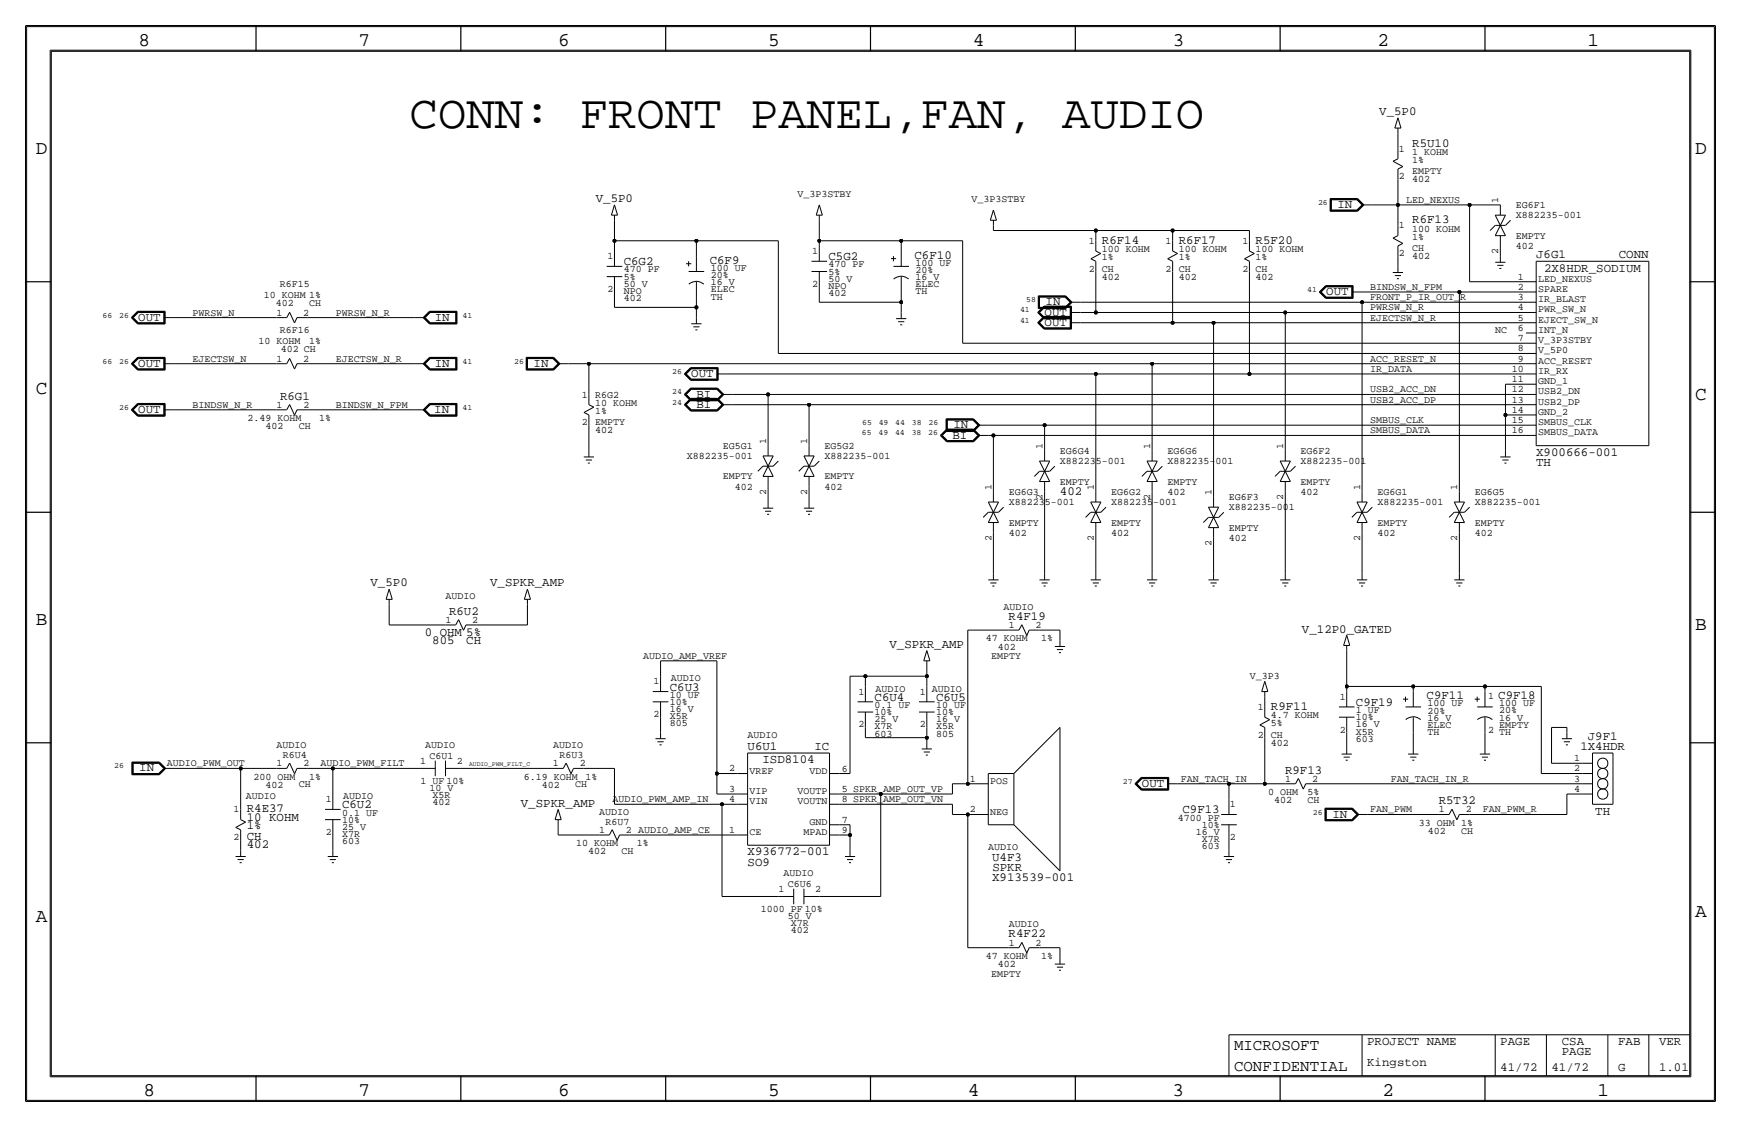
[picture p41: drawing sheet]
<svg xmlns="http://www.w3.org/2000/svg" width="432mm" height="279mm" viewBox="0 0 432 279" stroke-linecap="round" stroke-linejoin="round" font-family="sans-serif">
<defs><g id="words">
<text font-size="11.7" x="101.6" y="31.8">CONN: FRONT PANEL,FAN, AUDIO</text>
<g font-size="4.8">
<text x="34.3" y="11.4">8</text>
<text x="88.9" y="11.4">7</text>
<text x="138.5" y="11.4">6</text>
<text x="190.5" y="11.4">5</text>
<text x="241.3" y="11.4">4</text>
<text x="290.8" y="11.4">3</text>
<text x="341.6" y="11.4">2</text>
<text x="393.7" y="11.4">1</text>
<text x="8.9" y="38.1">D</text>
<text x="420.4" y="38.1">D</text>
<text x="8.9" y="97.8">C</text>
<text x="420.4" y="99.1">C</text>
<text x="8.9" y="154.9">B</text>
<text x="420.4" y="156.2">B</text>
<text x="420.4" y="227.3">A</text>
<text x="8.9" y="228.6">A</text>
<text x="35.6" y="271.8">8</text>
<text x="88.9" y="271.8">7</text>
<text x="138.4" y="271.8">6</text>
<text x="190.5" y="271.8">5</text>
<text x="240" y="271.8">4</text>
<text x="290.8" y="271.8">3</text>
<text x="342.9" y="271.8">2</text>
<text x="396.2" y="271.8">1</text>
</g>
<g font-size="3.9">
<text x="306.1" y="260.4">MICROSOFT</text>
<text x="306.1" y="265.4">CONFIDENTIAL</text>
</g>
<g font-size="3.1">
<text x="342.1" y="28.5">V_5P0</text>
<text x="350.3" y="36.3">R5U10</text>
<text x="147.8" y="50.1">V_5P0</text>
<text x="331.7" y="51.6">IN</text>
<text x="350.3" y="55.4">R6F13</text>
<text x="154.7" y="65.8">C6G2</text>
<text x="176" y="65.4">C6F9</text>
<text x="205.5" y="64.5">C5G2</text>
<text x="226.8" y="64.1">C6F10</text>
<text x="273.3" y="60.5">R6F14</text>
<text x="292.4" y="60.5">R6F17</text>
<text x="311.4" y="60.5">R5F20</text>
<text x="381" y="64">J6G1</text>
<text x="401.5" y="64">CONN</text>
<text x="382.9" y="67.3">2X8HDR_SODIUM</text>
<text x="259.3" y="75.7">IN</text>
<text x="328.9" y="73.2">OUT</text>
<text x="34.3" y="79.5">OUT</text>
<text x="107.8" y="79.5">IN</text>
<text x="259.1" y="80.8">OUT</text>
<text x="259.1" y="78.2">OUT</text>
<text x="34.3" y="90.9">OUT</text>
<text x="107.8" y="90.9">IN</text>
<text x="132.3" y="90.9">IN</text>
<text x="171.4" y="93.5">OUT</text>
<text x="69.5" y="99.1">R6G1</text>
<text x="172.7" y="101.1">BI</text>
<text x="172.7" y="98.6">BI</text>
<text x="34.3" y="102.4">OUT</text>
<text x="107.7" y="102.4">IN</text>
<text x="236.5" y="106.2">IN</text>
<text x="236.2" y="108.7">BI</text>
<text x="381" y="113">X900666-001</text>
<text x="381" y="115.6">TH</text>
<text x="262.9" y="122.7">402</text>
<text x="91.9" y="145.4">V_5P0</text>
<text x="121.6" y="145.4">V_SPKR_AMP</text>
<text x="111.4" y="152.4">R6U2</text>
<text x="250.1" y="153.7">R4F19</text>
<text x="105.4" y="157.7">0 OHM 5%</text>
<text x="107.2" y="159.8">805</text>
<text x="115.7" y="159.7">CH</text>
<text x="220.6" y="160.6">V_SPKR_AMP</text>
<text x="322.9" y="156.8">V_12P0_GATED</text>
<text x="166.1" y="171.2">C6U3</text>
<text x="216.9" y="173.7">C6U4</text>
<text x="232.2" y="173.7">C6U5</text>
<text x="353.8" y="173.3">C9F11</text>
<text x="371.6" y="173.3">C9F18</text>
<text x="315.2" y="176">R9F11</text>
<text x="336.3" y="175">C9F19</text>
<text x="185.4" y="185.9">U6U1</text>
<text x="202" y="185.9">IC</text>
<text x="392" y="185.9">1X4HDR</text>
<text x="393.8" y="183.4">J9F1</text>
<text x="34.5" y="191.3">IN</text>
<text x="189.1" y="189.2">ISD8104</text>
<text x="318.7" y="191.8">R9F13</text>
<text x="283.2" y="195.1">OUT</text>
<text x="61.2" y="203.5">10 KOHM</text>
<text x="61.2" y="201.4">R4E37</text>
<text x="84.8" y="200.4">C6U2</text>
<text x="129.2" y="200">V_SPKR_AMP</text>
<text x="293.3" y="201.7">C9F13</text>
<text x="330.5" y="202.7">IN</text>
<text x="356.8" y="199.4">R5T32</text>
<text x="395.7" y="201.9">TH</text>
<text x="61.2" y="208.3">CH</text>
<text x="61.2" y="205.5">1%</text>
<text x="61.2" y="210.3">402</text>
<text x="185.4" y="212.1">X936772-001</text>
<text x="185.4" y="214.6">SO9</text>
<text x="246.1" y="213.4">U4F3</text>
<text x="246.1" y="215.9">SPKR</text>
<text x="246.1" y="218.4">X913539-001</text>
<text x="250.1" y="232.4">R4F22</text>
<text x="339.1" y="259.1">PROJECT NAME</text>
<text x="372.1" y="259.1">PAGE</text>
<text x="387.4" y="259.1">CSA</text>
<text x="387.4" y="261.6">PAGE</text>
<text x="401.3" y="259.1">FAB</text>
<text x="411.5" y="259.1">VER</text>
<text x="339.1" y="264.2">Kingston</text>
<text x="372.1" y="265.4">41/72</text>
<text x="384.8" y="265.4">41/72</text>
<text x="401.3" y="265.4">G</text>
<text x="411.5" y="265.4">1.01</text>
</g>
<g font-size="2.5">
<text x="347" y="37.6">1</text>
<text x="350.3" y="40.4">1%</text>
<text x="350.3" y="38.4">1 KOHM</text>
<text x="347" y="44.5">2</text>
<text x="350.3" y="45.2">402</text>
<text x="350.3" y="43.2">EMPTY</text>
<text x="197.8" y="48.9">V_3P3STBY</text>
<text x="241" y="50.1">V_3P3STBY</text>
<text x="348.7" y="50.3">LED_NEXUS</text>
<text x="371.6" y="50.3" transform="rotate(-90 371.6 50.3)">1</text>
<text x="375.9" y="51.6">EG6F1</text>
<text x="347" y="56.6">1</text>
<text x="350.3" y="59.4">1%</text>
<text x="350.3" y="57.4">100 KOHM</text>
<text x="375.9" y="59.2">EMPTY</text>
<text x="375.9" y="54.1">X882235-001</text>
<text x="150.7" y="64.3">1</text>
<text x="201.5" y="63">1</text>
<text x="227.1" y="65.9">100 UF</text>
<text x="270" y="60.5">1</text>
<text x="273.3" y="64.5">1%</text>
<text x="273.3" y="62.5">100 KOHM</text>
<text x="289.1" y="60.5">1</text>
<text x="292.4" y="64.5">1%</text>
<text x="292.4" y="62.5">100 KOHM</text>
<text x="308.1" y="60.5">1</text>
<text x="311.4" y="64.5">1%</text>
<text x="311.4" y="62.5">100 KOHM</text>
<text x="347" y="63.5">2</text>
<text x="350.3" y="64.3">402</text>
<text x="350.3" y="62.2">CH</text>
<text x="371.6" y="63" transform="rotate(-90 371.6 63)">2</text>
<text x="375.9" y="61.7">402</text>
<text x="69.4" y="71.1">R6F15</text>
<text x="154.7" y="69.3">5%</text>
<text x="154.7" y="67.6">470 PF</text>
<text x="154.7" y="71.1">50 V</text>
<text x="176.3" y="68.9">20%</text>
<text x="176.3" y="70.7">16 V</text>
<text x="176.3" y="67.1">100 UF</text>
<text x="201.5" y="71.1">2</text>
<text x="205.5" y="71.6">NPO</text>
<text x="205.5" y="68.1">5%</text>
<text x="205.5" y="66.3">470 PF</text>
<text x="205.5" y="69.8">50 V</text>
<text x="227.1" y="71.2">ELEC</text>
<text x="227.1" y="67.7">20%</text>
<text x="227.1" y="69.4">16 V</text>
<text x="270" y="67.3">2</text>
<text x="273.3" y="69.3">402</text>
<text x="273.3" y="67.3">CH</text>
<text x="289.1" y="67.3">2</text>
<text x="292.4" y="67.3">CH</text>
<text x="292.4" y="69.3">402</text>
<text x="308.1" y="67.3">2</text>
<text x="311.4" y="67.3">CH</text>
<text x="311.4" y="69.3">402</text>
<text x="339.8" y="71.9">BINDSW_N_FPM</text>
<text x="376.5" y="71.9">2</text>
<text x="376.5" y="69.3">1</text>
<text x="381.5" y="69.8">LED_NEXUS</text>
<text x="65.4" y="73.9">10 KOHM 1%</text>
<text x="68.4" y="75.9">402</text>
<text x="76.6" y="75.8">CH</text>
<text x="150.7" y="72.4">2</text>
<text x="154.7" y="72.9">NPO</text>
<text x="154.7" y="74.7">402</text>
<text x="176.3" y="72.5">ELEC</text>
<text x="176.3" y="74.3">TH</text>
<text x="205.5" y="73.4">402</text>
<text x="227.1" y="73">TH</text>
<text x="339.8" y="77">PWRSW_N_R</text>
<text x="339.8" y="74.4">FRONT_P_IR_OUT_R</text>
<text x="376.5" y="77">4</text>
<text x="376.5" y="74.4">3</text>
<text x="381.5" y="77.5">PWR_SW_N</text>
<text x="381.5" y="74.9">IR_BLAST</text>
<text x="381.5" y="72.4">SPARE</text>
<text x="47.7" y="78.2">PWRSW_N</text>
<text x="68.6" y="78.2">1</text>
<text x="69.4" y="82.5">R6F16</text>
<text x="75.2" y="78.2">2</text>
<text x="83.3" y="78.2">PWRSW_N_R</text>
<text x="339.8" y="79.5">EJECTSW_N_R</text>
<text x="370.8" y="82.5">NC</text>
<text x="376.5" y="82">6</text>
<text x="376.5" y="79.5">5</text>
<text x="381.5" y="82.5">INT_N</text>
<text x="381.5" y="80">EJECT_SW_N</text>
<text x="47.7" y="89.7">EJECTSW_N</text>
<text x="64.1" y="85.3">10 KOHM</text>
<text x="68.6" y="89.7">1</text>
<text x="69.7" y="87.4">402 CH</text>
<text x="75.2" y="89.7">2</text>
<text x="76.6" y="85.3">1%</text>
<text x="83.3" y="89.7">EJECTSW_N_R</text>
<text x="339.8" y="89.7">ACC_RESET_N</text>
<text x="376.5" y="87.1">8</text>
<text x="376.5" y="84.6">7</text>
<text x="376.5" y="89.7">9</text>
<text x="381.5" y="87.6">V_5P0</text>
<text x="381.5" y="85.1">V_3P3STBY</text>
<text x="339.8" y="92.2">IR_DATA</text>
<text x="375" y="92.2">10</text>
<text x="375" y="94.7">11</text>
<text x="381.5" y="95.2">GND_1</text>
<text x="381.5" y="92.7">IR_RX</text>
<text x="381.5" y="90.2">ACC_RESET</text>
<text x="47.7" y="101.1">BINDSW_N_R</text>
<text x="68.6" y="101.1">1</text>
<text x="75.2" y="101.1">2</text>
<text x="83.3" y="101.1">BINDSW_N_FPM</text>
<text x="144.3" y="98.6">1</text>
<text x="147.6" y="98.6">R6G2</text>
<text x="147.6" y="100.6">10 KOHM</text>
<text x="339.8" y="97.3">USB2_ACC_DN</text>
<text x="339.8" y="99.8">USB2_ACC_DP</text>
<text x="375" y="99.8">13</text>
<text x="375" y="97.3">12</text>
<text x="381.5" y="97.8">USB2_DN</text>
<text x="381.5" y="100.3">USB2_DP</text>
<text x="61.4" y="104.4">2.49 KOHM</text>
<text x="65.8" y="106.4">402</text>
<text x="74.1" y="106.3">CH</text>
<text x="79.2" y="104.4">1%</text>
<text x="144.3" y="105.4">2</text>
<text x="147.6" y="102.6">1%</text>
<text x="147.6" y="107.4">402</text>
<text x="147.6" y="105.4">EMPTY</text>
<text x="339.8" y="107.4">SMBUS_DATA</text>
<text x="339.8" y="104.9">SMBUS_CLK</text>
<text x="375" y="107.4">16</text>
<text x="375" y="104.9">15</text>
<text x="375" y="102.4">14</text>
<text x="381.5" y="108">SMBUS_DATA</text>
<text x="381.5" y="105.4">SMBUS_CLK</text>
<text x="381.5" y="102.9">GND_2</text>
<text x="170.3" y="113.8">X882235-001</text>
<text x="179.2" y="111.2">EG5G1</text>
<text x="190" y="110" transform="rotate(-90 190 110)">1</text>
<text x="200.2" y="110" transform="rotate(-90 200.2 110)">1</text>
<text x="204.5" y="113.8">X882235-001</text>
<text x="204.5" y="111.2">EG5G2</text>
<text x="258.6" y="111.3" transform="rotate(-90 258.6 111.3)">1</text>
<text x="262.9" y="112.5">EG6G4</text>
<text x="285.2" y="111.3" transform="rotate(-90 285.2 111.3)">1</text>
<text x="289.6" y="112.5">EG6G6</text>
<text x="318.3" y="111.3" transform="rotate(-90 318.3 111.3)">1</text>
<text x="322.6" y="112.5">EG6F2</text>
<text x="179.2" y="118.9">EMPTY</text>
<text x="204.5" y="118.9">EMPTY</text>
<text x="262.9" y="115.1">X882235-001</text>
<text x="289.6" y="115.1">X882235-001</text>
<text x="322.6" y="115.1">X882235-001</text>
<text x="182.2" y="121.4">402</text>
<text x="190" y="122.6" transform="rotate(-90 190 122.6)">2</text>
<text x="200.2" y="122.6" transform="rotate(-90 200.2 122.6)">2</text>
<text x="204.5" y="121.4">402</text>
<text x="245.9" y="121.4" transform="rotate(-90 245.9 121.4)">1</text>
<text x="250.2" y="122.7">EG6G3</text>
<text x="250.2" y="125.2">X882235-001</text>
<text x="258.6" y="123.9" transform="rotate(-90 258.6 123.9)">2</text>
<text x="262.9" y="120.1">EMPTY</text>
<text x="271.3" y="121.4" transform="rotate(-90 271.3 121.4)">1</text>
<text x="275.6" y="122.7">EG6G2</text>
<text x="275.6" y="125.2">X882235-001</text>
<text x="285.2" y="123.9" transform="rotate(-90 285.2 123.9)">2</text>
<text x="289.6" y="122.7">402</text>
<text x="289.6" y="120.1">EMPTY</text>
<text x="300.5" y="122.7" transform="rotate(-90 300.5 122.7)">1</text>
<text x="304.8" y="124">EG6F3</text>
<text x="318.3" y="123.9" transform="rotate(-90 318.3 123.9)">2</text>
<text x="322.6" y="122.7">402</text>
<text x="322.6" y="120.1">EMPTY</text>
<text x="337.3" y="121.4" transform="rotate(-90 337.3 121.4)">1</text>
<text x="341.6" y="122.7">EG6G1</text>
<text x="341.6" y="125.2">X882235-001</text>
<text x="361.4" y="121.4" transform="rotate(-90 361.4 121.4)">1</text>
<text x="365.8" y="125.2">X882235-001</text>
<text x="365.8" y="122.7">EG6G5</text>
<text x="250.2" y="130.3">EMPTY</text>
<text x="275.6" y="130.3">EMPTY</text>
<text x="304.8" y="131.6">EMPTY</text>
<text x="304.8" y="126.5">X882235-001</text>
<text x="341.6" y="130.3">EMPTY</text>
<text x="365.8" y="130.3">EMPTY</text>
<text x="245.9" y="134.1" transform="rotate(-90 245.9 134.1)">2</text>
<text x="250.2" y="132.8">402</text>
<text x="271.3" y="134.1" transform="rotate(-90 271.3 134.1)">2</text>
<text x="275.6" y="132.8">402</text>
<text x="300.5" y="135.3" transform="rotate(-90 300.5 135.3)">2</text>
<text x="304.8" y="134.1">402</text>
<text x="337.3" y="134.1" transform="rotate(-90 337.3 134.1)">2</text>
<text x="341.6" y="132.8">402</text>
<text x="361.4" y="134.1" transform="rotate(-90 361.4 134.1)">2</text>
<text x="365.8" y="132.8">402</text>
<text x="110.5" y="148.6">AUDIO</text>
<text x="110.5" y="154.4">1</text>
<text x="117.1" y="154.4">2</text>
<text x="248.9" y="151.1">AUDIO</text>
<text x="250.2" y="155.7">1</text>
<text x="256.8" y="155.7">2</text>
<text x="244.5" y="159">47 KOHM</text>
<text x="247.5" y="161">402</text>
<text x="258.3" y="159">1%</text>
<text x="159.5" y="163.3">AUDIO_AMP_VREF</text>
<text x="245.9" y="163.5">EMPTY</text>
<text x="162.1" y="169.7">1</text>
<text x="166.1" y="173">10 UF</text>
<text x="166.4" y="168.9">AUDIO</text>
<text x="212.9" y="172.2">1</text>
<text x="217.2" y="171.4">AUDIO</text>
<text x="228.1" y="172.2">1</text>
<text x="231.1" y="171.4">AUDIO</text>
<text x="310" y="168.2">V_3P3</text>
<text x="332.3" y="173.5">1</text>
<text x="369.1" y="173.2">1</text>
<text x="162.1" y="177.8">2</text>
<text x="166.1" y="178.3">X5R</text>
<text x="166.1" y="176.5">16 V</text>
<text x="166.1" y="174.8">10%</text>
<text x="216.9" y="177.3">10%</text>
<text x="216.9" y="175.5">0.1 UF</text>
<text x="216.9" y="179.1">25 V</text>
<text x="232.2" y="179.1">16 V</text>
<text x="232.2" y="177.3">10%</text>
<text x="232.2" y="175.5">10 UF</text>
<text x="311.9" y="176">1</text>
<text x="315.2" y="178.1">4.7 KOHM</text>
<text x="336.3" y="176.8">1 UF</text>
<text x="336.3" y="178.6">10%</text>
<text x="354.1" y="175.1">100 UF</text>
<text x="354.1" y="176.9">20%</text>
<text x="354.1" y="178.7">16 V</text>
<text x="371.9" y="178.7">16 V</text>
<text x="371.9" y="176.9">20%</text>
<text x="371.9" y="175.1">100 UF</text>
<text x="68.6" y="185.4">AUDIO</text>
<text x="105.4" y="185.4">AUDIO</text>
<text x="137.2" y="185.4">AUDIO</text>
<text x="166.1" y="180.1">805</text>
<text x="185.4" y="182.9">AUDIO</text>
<text x="212.9" y="180.3">2</text>
<text x="216.9" y="182.6">603</text>
<text x="216.9" y="180.8">X7R</text>
<text x="228.1" y="180.3">2</text>
<text x="232.2" y="182.6">805</text>
<text x="232.2" y="180.9">X5R</text>
<text x="311.9" y="182.9">2</text>
<text x="315.2" y="184.9">402</text>
<text x="315.2" y="182.9">CH</text>
<text x="315.2" y="180.1">5%</text>
<text x="332.3" y="181.6">2</text>
<text x="336.3" y="183.9">603</text>
<text x="336.3" y="182.1">X5R</text>
<text x="336.3" y="180.3">16 V</text>
<text x="354.1" y="180.4">ELEC</text>
<text x="354.1" y="182.2">TH</text>
<text x="369.1" y="181.6">2 TH</text>
<text x="371.9" y="180.4">EMPTY</text>
<text x="41.4" y="190">AUDIO_PWM_OUT</text>
<text x="68.6" y="190">1</text>
<text x="70.2" y="188">R6U4</text>
<text x="75.2" y="190">2</text>
<text x="79.5" y="190">AUDIO_PWM_FILT</text>
<text x="104.2" y="189.5">1</text>
<text x="106.5" y="188.2">C6U1</text>
<text x="113.3" y="189.5">2</text>
<text x="137.1" y="190">1</text>
<text x="138.8" y="188">R6U3</text>
<text x="143.8" y="190">2</text>
<text x="180.9" y="191.3">2</text>
<text x="185.9" y="191.8">VREF</text>
<text x="200.8" y="191.8">VDD</text>
<text x="208.8" y="191.3">6</text>
<text x="390.4" y="191.3">2</text>
<text x="390.4" y="188.7">1</text>
<text x="62.9" y="193.3">200 OHM</text>
<text x="65.8" y="195.3">402</text>
<text x="74.1" y="195.2">CH</text>
<text x="76.6" y="193.3">1%</text>
<text x="104.3" y="194.3">1 UF 10%</text>
<text x="106.5" y="196.1">10 V</text>
<text x="107.2" y="197.9">X5R</text>
<text x="130" y="193.3">6.19 KOHM</text>
<text x="134.4" y="195.3">402</text>
<text x="142.7" y="195.2">CH</text>
<text x="145.2" y="193.3">1%</text>
<text x="180.9" y="196.3">3</text>
<text x="185.9" y="196.9">VIP</text>
<text x="197.8" y="196.9">VOUTP</text>
<text x="208.8" y="196.3">5 SPKR_AMP_OUT_VP</text>
<text x="240.6" y="193.8">1</text>
<text x="245.6" y="194.3">POS</text>
<text x="292.9" y="193.8">FAN_TACH_IN</text>
<text x="314.5" y="197.1">0 OHM</text>
<text x="318.8" y="193.8">1</text>
<text x="324.3" y="197.1">5%</text>
<text x="325.4" y="193.8">2</text>
<text x="344.9" y="193.8">FAN_TACH_IN_R</text>
<text x="390.4" y="196.3">4</text>
<text x="390.4" y="193.8">3</text>
<text x="58" y="201.4">1</text>
<text x="61" y="198.1">AUDIO</text>
<text x="80.8" y="198.9">1</text>
<text x="84.8" y="202.2">0.1 UF</text>
<text x="84.8" y="204">10%</text>
<text x="85.1" y="198.1">AUDIO</text>
<text x="107.2" y="199.6">402</text>
<text x="148.6" y="201.9">AUDIO</text>
<text x="151.9" y="198.9">AUDIO_PWM_AMP_IN</text>
<text x="180.9" y="198.9">4</text>
<text x="185.9" y="199.4">VIN</text>
<text x="197.8" y="199.4">VOUTN</text>
<text x="208.8" y="198.9">8 SPKR_AMP_OUT_VN</text>
<text x="208.8" y="204">7</text>
<text x="240.6" y="201.4">2</text>
<text x="245.6" y="201.9">NEG</text>
<text x="292.1" y="203.5">4700 PF</text>
<text x="305.1" y="200.2">1</text>
<text x="316" y="199.1">402</text>
<text x="324.3" y="199">CH</text>
<text x="339.8" y="201.4">FAN_PWM</text>
<text x="356.9" y="201.4">1</text>
<text x="363.5" y="201.4">2</text>
<text x="367.8" y="201.4">FAN_PWM_R</text>
<text x="58" y="208.3">2</text>
<text x="80.8" y="207">2</text>
<text x="84.8" y="209.3">603</text>
<text x="84.8" y="205.7">25 V</text>
<text x="84.8" y="207.5">X7R</text>
<text x="142.9" y="209.8">10 KOHM</text>
<text x="148.6" y="206.5">1</text>
<text x="150.2" y="204.5">R6U7</text>
<text x="155.2" y="206.5">2 AUDIO_AMP_CE</text>
<text x="157.9" y="209.8">1%</text>
<text x="180.9" y="206.5">1</text>
<text x="185.9" y="207">CE</text>
<text x="199.3" y="207">MPAD</text>
<text x="200.8" y="204.5">GND</text>
<text x="208.8" y="206.5">9</text>
<text x="296.6" y="207">16 V</text>
<text x="298" y="205.2">10%</text>
<text x="298" y="208.8">X7R</text>
<text x="305.1" y="208.3">2</text>
<text x="351.9" y="204.7">33 OHM 1%</text>
<text x="354.1" y="206.8">402</text>
<text x="362.4" y="206.7">CH</text>
<text x="145.8" y="211.8">402</text>
<text x="154.1" y="211.7">CH</text>
<text x="245.1" y="210.8">AUDIO</text>
<text x="298" y="210.6">603</text>
<text x="193.1" y="221.2">1</text>
<text x="194.3" y="217.2">AUDIO</text>
<text x="195.4" y="220">C6U6</text>
<text x="202.2" y="221.2">2</text>
<text x="188.7" y="226.1">1000 PF 10%</text>
<text x="195.4" y="227.8">50 V</text>
<text x="196.1" y="231.4">402</text>
<text x="196.1" y="229.6">X7R</text>
<text x="250.2" y="229.9">AUDIO</text>
<text x="244.5" y="237.7">47 KOHM</text>
<text x="247.5" y="239.8">402</text>
<text x="250.2" y="234.4">1</text>
<text x="256.8" y="234.4">2</text>
<text x="258.3" y="237.7">1%</text>
<text x="245.9" y="242.2">EMPTY</text>
</g>
<g font-size="2">
<text x="326.9" y="50.8">26</text>
<text x="253" y="77.5">41</text>
<text x="254.5" y="74.9">58</text>
<text x="324.2" y="72.4">41</text>
<text x="25.5" y="78.7">66</text>
<text x="29.6" y="78.7">26</text>
<text x="114.7" y="78.7">41</text>
<text x="253" y="80">41</text>
<text x="25.5" y="90.2">66</text>
<text x="29.6" y="90.2">26</text>
<text x="114.7" y="90.2">41</text>
<text x="127.5" y="90.2">26</text>
<text x="166.7" y="92.7">26</text>
<text x="29.6" y="101.6">26</text>
<text x="114.7" y="101.6">41</text>
<text x="166.7" y="97.8">24</text>
<text x="166.7" y="100.3">24</text>
<text x="213.8" y="107.9">65</text>
<text x="213.8" y="105.4">65</text>
<text x="217.9" y="107.9">49</text>
<text x="217.9" y="105.4">49</text>
<text x="222" y="107.9">44</text>
<text x="222" y="105.4">44</text>
<text x="226.1" y="107.9">38</text>
<text x="226.2" y="105.4">38</text>
<text x="230.2" y="107.9">26</text>
<text x="230.3" y="105.4">26</text>
<text x="28.3" y="190.5">26</text>
<text x="278.5" y="194.3">27</text>
<text x="325.6" y="201.9">26</text>
</g>
<text font-size="1.6" x="116.3" y="190">AUDIO_PWM_FILT_C</text>
</g></defs>
<!-- layer: Nets -->
<g fill="none" stroke="#000" stroke-width=".25">
<path d="M346.7 33v3.8zM152.4 54.6v5.1zM152.4 59.7h20.3zM152.4 59.7v2.5zM172.7 59.7h20.3zM172.7 59.7v3.8zM193 59.7v27.9zM203.2 54.6v5.1zM203.2 59.7h20.3zM203.2 59.7v1.3zM223.5 59.7h15.3zM223.5 59.7v2.5z"/>
<path d="M238.8 59.7v25.4zM246.4 57.1h25.4zM246.4 55.9v1.2zM271.8 57.1h19zM271.8 57.1v2.6zM290.8 57.1h19.1zM290.8 57.1v2.6zM309.9 57.1v2.6zM340.4 50.8h6.3zM346.7 44.4v6.4zM346.7 50.8v5.1zM346.7 50.8h17.8z"/>
<path d="M364.5 50.8v19zM364.5 50.8h7.6zM43.2 78.7h25.4zM76.2 78.7h26.7zM152.4 76.2h20.3zM152.4 72.4v3.8zM172.7 76.2v2.5zM172.7 73.7v2.5zM203.2 74.9h20.3zM203.2 71.1v3.8zM223.5 74.9v2.6zM223.5 72.4v2.5z"/>
<path d="M268 74.9h69.8zM268 77.5h3.8zM271.8 77.5h47zM271.8 67.3v10.2zM290.8 67.3v12.7zM309.9 67.3v25.4zM318.8 77.5v34.3zM318.8 77.5h59.7zM337.8 72.4h24.1zM337.8 74.9v47zM337.8 74.9h40.7zM346.7 63.5v2.5z"/>
<path d="M361.9 72.4v49.5zM362 72.4h16.5zM364.5 69.8h14zM372.1 61v2.5zM43.2 90.2h25.4zM76.2 90.2h26.7zM141 90.2h5.1zM146.1 90.2v7.6zM146.1 90.2h139.7zM180.3 92.7h91.5zM181.6 97.8h8.9zM190.5 97.8h188z"/>
<path d="M190.5 97.8v12.7zM193 87.6h185.5zM238.8 85.1h139.7zM268 80h22.8zM271.8 92.7h38.1zM271.8 92.7v29.2zM285.8 90.2h92.7zM285.8 90.2v21.6zM290.8 80h10.2zM301 80v43.2zM301 80h77.5zM309.9 92.7h68.6z"/>
<path d="M373.4 95.2v7.7zM373.4 95.2h5.1zM43.2 101.6h25.4zM76.2 101.6h26.7zM146.1 105.4v6.4zM181.6 100.3h19.1zM200.7 100.3h177.8zM200.7 100.3v10.2zM245.1 107.9h1.3zM245.1 105.4h14zM246.4 107.9h132.1zM246.4 108v13.9z"/>
<path d="M259.1 105.4v6.4zM259.1 105.4h119.4zM373.4 102.9v8.9zM373.4 102.9h5.1zM190.5 120.6v3.9zM200.7 120.6v3.9zM246.4 132.1v10.1zM259.1 121.9v20.3zM271.8 132.1v10.1zM285.8 121.9v20.3zM301 133.3v8.9zM318.8 121.9v20.3z"/>
<path d="M337.8 132.1v10.1zM362 132.1v10.1zM96.5 149.9v5zM96.5 154.9h14zM118.1 154.9h12.7zM130.8 149.9v5zM240 156.2h10.2zM240 156.2v38.1zM257.8 156.2h5.1zM262.9 156.2v2.5zM163.8 163.8h14zM163.8 163.8v3.8z"/>
<path d="M163.8 177.8v3.8zM177.8 163.8v28zM210.8 167.6h3.8zM210.8 167.6v24.2zM214.6 167.6h15.3zM214.6 167.6v2.6zM229.9 165.1v2.5zM229.9 167.6v2.6zM313.7 172.7v2.6zM334 161.3v8.9zM334 170.2v1.2zM334 170.2h16.5z"/>
<path d="M350.5 170.2h17.8zM350.5 170.2v1.2zM368.3 170.2h14zM368.3 170.2v1.2zM382.3 170.2v21.6zM43.2 190.5h16.5zM59.7 190.5v10.2zM59.7 190.5h8.9zM76.2 190.5h6.4zM82.6 190.5h21.5zM82.6 190.5v6.4zM114.3 190.5h22.9z"/>
<path d="M144.8 190.5h7.6zM152.4 190.5v8.9zM152.4 199.4h26.7zM177.8 196.8h5.1zM177.8 191.8v5zM177.8 191.8h5.1zM179.1 199.4v22.8zM179.1 199.4h3.8zM208.3 196.8h10.1zM208.3 199.4h27.9zM208.3 191.8h2.5zM214.6 182.9h15.3z"/>
<path d="M214.6 180.3v2.6zM218.4 196.8h17.8zM218.4 196.8v25.4zM229.9 182.9v1.2zM229.9 180.3v2.6zM236.2 199.4v2.5zM236.2 194.3h3.8zM236.2 194.3v2.5zM240 194.3h2.6zM292.1 194.3h12.7zM304.8 194.3h8.9zM304.8 194.3v3.8z"/>
<path d="M313.7 182.9v11.4zM313.7 194.3h5.1zM326.4 194.3h66zM334 181.6v3.8zM350.5 181.6v3.8zM368.3 181.6v3.8zM382.3 191.8h10.1zM384.8 180.3h3.8zM384.8 180.3v8.9zM384.8 189.2h7.6zM388.6 196.8h3.8zM388.6 196.8v5.1z"/>
<path d="M388.6 180.3v1.3zM59.7 208.3v2.5zM82.6 207v3.8zM138.4 204.5v2.5zM138.4 207h10.2zM156.2 207h26.7zM208.3 204.5h2.5zM208.3 207h2.5zM210.8 204.5v2.5zM210.8 207v3.8zM236.2 201.9h3.8zM240 201.9v33z"/>
<path d="M240 201.9h2.6zM304.8 208.3v2.5zM339.1 201.9h17.8zM364.5 201.9h24.1zM179.1 222.2h13.9zM203.2 222.2h15.2zM240 234.9h10.2zM257.8 234.9h5.1zM262.9 234.9v2.6z"/>
</g>
<g fill="#000" stroke="#000" stroke-width=".25">
<circle cx="152.4" cy="59.7" r=".41"/>
<circle cx="172.7" cy="59.7" r=".41"/>
<circle cx="203.2" cy="59.7" r=".41"/>
<circle cx="223.5" cy="59.7" r=".41"/>
<circle cx="271.8" cy="57.2" r=".41"/>
<circle cx="290.8" cy="57.2" r=".41"/>
<circle cx="346.7" cy="50.8" r=".41"/>
<circle cx="364.5" cy="50.8" r=".41"/>
<circle cx="172.7" cy="76.2" r=".41"/>
<circle cx="223.5" cy="74.9" r=".41"/>
<circle cx="271.8" cy="77.5" r=".41"/>
<circle cx="318.8" cy="77.5" r=".41"/>
<circle cx="337.8" cy="74.9" r=".41"/>
<circle cx="361.9" cy="72.4" r=".41"/>
<circle cx="146" cy="90.2" r=".41"/>
<circle cx="190.5" cy="97.8" r=".41"/>
<circle cx="271.8" cy="92.7" r=".41"/>
<circle cx="285.7" cy="90.2" r=".41"/>
<circle cx="290.8" cy="80" r=".41"/>
<circle cx="301" cy="80" r=".41"/>
<circle cx="309.9" cy="92.7" r=".41"/>
<circle cx="200.7" cy="100.3" r=".41"/>
<circle cx="246.4" cy="108" r=".41"/>
<circle cx="259.1" cy="105.4" r=".41"/>
<circle cx="373.4" cy="102.9" r=".41"/>
<circle cx="214.6" cy="167.6" r=".41"/>
<circle cx="229.9" cy="167.6" r=".41"/>
<circle cx="334" cy="170.2" r=".41"/>
<circle cx="350.5" cy="170.2" r=".41"/>
<circle cx="368.3" cy="170.2" r=".41"/>
<circle cx="59.7" cy="190.5" r=".41"/>
<circle cx="82.5" cy="190.5" r=".41"/>
<circle cx="177.8" cy="191.8" r=".41"/>
<circle cx="179.1" cy="199.4" r=".41"/>
<circle cx="218.4" cy="196.9" r=".41"/>
<circle cx="229.9" cy="182.9" r=".41"/>
<circle cx="240" cy="194.3" r=".41"/>
<circle cx="304.8" cy="194.3" r=".41"/>
<circle cx="313.7" cy="194.3" r=".41"/>
<circle cx="210.8" cy="207" r=".41"/>
<circle cx="240" cy="201.9" r=".41"/>
</g>
<!-- layer: Components -->
<g fill="none" stroke="#000" stroke-width=".25">
<path d="M345.5 40l1.2-.6zM345.5 40l2.4 1.3zM345.9 31.7h1.6zM346.7 31.7v1.3zM346.7 29.2l.8 2.5zM346.7 36.8v2.6zM346.7 29.2l-.8 2.5zM151.6 53.3h1.6zM152.4 50.8l-.8 2.5zM152.4 53.3v1.3zM152.4 50.8l.8 2.5zM202.4 53.3h1.6z"/>
<path d="M203.2 50.8l-.8 2.5zM203.2 53.3v1.3zM203.2 50.8l.8 2.5zM245.6 54.6h1.5zM246.4 52.1l-.8 2.5zM246.4 54.6v1.3zM246.4 52.1l.7 2.5zM271.8 59.7v2.5zM290.8 59.7v2.5zM309.9 59.7v2.5zM329.9 49.2v3.2zM329.9 52.4h6.8z"/>
<path d="M329.9 49.2h6.8zM330 49.3v3zM330 52.3h6.7zM330 49.3h6.7zM330.1 49.4v2.8zM330.1 52.2h6.5zM330.1 49.4h6.5zM330.2 49.5v2.6zM330.2 52.1h6.4zM330.2 49.5h6.4zM336.6 49.5l1.2 1.3zM336.6 52.2l1.4-1.4z"/>
<path d="M336.6 49.4l1.4 1.4zM336.7 49.3l1.4 1.5zM336.7 52.3l1.4-1.5zM336.7 49.2l1.6 1.6zM336.7 52.4l1.6-1.6zM337.8 50.8l-1.3 1.3zM337.8 50.8h2.6zM345.5 59l1.2-.6zM345.5 59l2.4 1.4zM346.7 55.9v2.5zM346.7 41.9l1.2-.6zM346.7 41.9v2.5z"/>
<path d="M370.8 55.9h2.6zM370.8 55.9l-1.2 1.3zM370.8 58.4h2.6zM370.8 53.3l2.6 5.1zM370.8 53.3h2.6zM372.1 50.8v2.5zM372.1 58.4v2.6zM373.4 53.3l-2.6 5.1zM373.4 55.9l1.3-1.3zM32.6 78.7l1.5 1.6zM32.6 78.7l1.5-1.5zM32.7 78.7l1.5 1.5z"/>
<path d="M32.9 78.7l1.3-1.3zM32.9 78.7l1.3 1.4zM33 78.7l1.3 1.3zM33 78.7l1.3-1.2zM34.1 77.2h6.8zM34.2 77.3l-1.5 1.4zM34.2 77.3h6.6zM34.2 77.4h6.5zM34.3 77.5h6.3zM40.6 77.5v2.5zM40.6 78.7h2.6zM40.7 77.4v2.7z"/>
<path d="M40.8 77.3v2.9zM40.9 77.2v3.1zM68.6 78.7h2.5zM71.8 77.4l1.3 2.7zM71.8 77.4l-.7 1.3zM73.7 78.7l-.6 1.4zM73.7 78.7h2.5zM102.9 78.7h2.5zM105 78.7l1.5 1.6zM105 78.7l1.5-1.5zM105.1 78.7l1.5 1.5zM105.1 78.7l1.5-1.4z"/>
<path d="M105.3 78.7l1.3 1.4zM105.3 78.7l1.3-1.3zM105.4 78.7l1.3 1.3zM105.4 78.7l1.3-1.2zM106.5 77.2h6.8zM106.6 77.3h6.6zM106.6 77.4h6.5zM106.7 77.5h6.3zM113 77.5v2.5zM113.1 77.4v2.7zM113.2 77.3v2.9zM113.3 77.2v3.1z"/>
<path d="M150.5 66h3.8zM150.5 68.6h3.8zM152.4 62.2v3.8zM152.4 68.6v3.8zM170.2 65.4h1.2zM170.8 67.3h3.9zM170.8 64.8v1.2zM170.8 70.5a2.77 2.77 0 0 1 3.7 0M172.7 63.5v3.8zM172.7 69.9v3.8zM172.7 78.7v1.6zM201.3 64.8h3.8z"/>
<path d="M201.3 67.3h3.8zM203.2 61v3.8zM203.2 67.3v3.8zM221 64.1h1.2zM221.6 63.5v1.3zM221.6 66h3.9zM221.6 69.2a2.77 2.77 0 0 1 3.7 0M222.2 79h2.6zM222.8 79.8h1.5zM223.5 77.5v1.5zM223.5 62.2v3.8zM223.5 68.6v3.8z"/>
<path d="M257.4 77.5l1.5-1.6zM257.4 77.5l1.5 1.5zM257.5 77.5l1.5 1.4zM257.5 77.5l1.5-1.5zM257.5 73.4h6.8zM257.5 73.4v3.1zM257.5 76.5h6.8zM257.6 73.5v2.9zM257.6 76.4h6.7zM257.6 73.5h6.7zM257.7 77.5l1.3-1.4zM257.7 77.5l1.3 1.3z"/>
<path d="M257.7 73.6v2.7zM257.7 76.3h6.5zM257.7 73.6h6.5zM257.8 77.5l1.3 1.2zM257.8 73.7h6.4zM257.8 73.7v2.5zM257.8 76.2h6.4zM258.9 78.4h6.8zM258.9 75.9h6.8zM258.9 79h6.8zM259 78.5h6.6zM259 78.9h6.6z"/>
<path d="M259 76h6.6zM259 78.6h6.5zM259 76.1h6.5zM259 78.8h6.5zM259.1 78.7l-1.3 1.3zM259.1 76.2l-1.3 1.3zM259.1 78.7h6.3zM259.1 76.2h6.3zM264.2 73.7l1.2 1.2zM264.2 76.3l1.4-1.4zM264.2 73.6l1.4 1.3zM264.3 73.5l1.4 1.4z"/>
<path d="M264.3 76.4l1.4-1.5zM264.3 76.5l1.6-1.6zM264.3 73.4l1.6 1.5zM265.4 77.5h2.6zM265.4 78.7v2.6zM265.4 76.2v2.5zM265.4 74.9h2.6zM265.4 74.9l-1.2 1.3zM265.5 78.6v2.8zM265.5 76.1v2.7zM265.6 78.5v3zM265.6 76v2.9z"/>
<path d="M265.7 78.4v3.2zM265.7 75.9v3.1zM270.6 64.2l1.2 .6zM270.6 64.2l2.4-1.4zM271.8 64.8v2.5zM271.8 62.2l1.2 .6zM289.6 64.2l1.2 .6zM289.6 64.2l2.4-1.4zM290.8 64.8v2.5zM290.8 62.2l1.2 .6zM308.7 64.2l1.2 .6zM308.7 64.2l2.4-1.4z"/>
<path d="M309.9 64.8v2.5zM309.9 62.2l1.2 .6zM327.2 72.4l1.6-1.6zM327.2 72.4l1.6 1.6zM327.4 72.4l1.4 1.5zM327.4 72.4l1.4-1.5zM327.5 72.4l1.4-1.4zM327.5 72.4l1.4 1.4zM327.7 72.4l1.2-1.3zM327.7 72.4l1.2 1.3zM328.8 74h6.8zM328.8 70.8h6.8z"/>
<path d="M328.8 70.9h6.7zM328.8 73.9h6.7zM328.9 71h6.5zM328.9 73.8h6.5zM328.9 71.1h6.4zM328.9 73.7h6.4zM335.3 72.4h2.5zM335.3 71.1v2.6zM335.4 71v2.8zM335.5 70.9v3zM335.6 70.8v3.2zM345.4 67.6h2.6z"/>
<path d="M345.9 68.3h1.6zM346.5 69.1h.5zM346.7 61l1.2-.6zM346.7 61v2.5zM346.7 66v1.6zM370.8 65h2.6zM371.3 65.8h1.6zM371.9 66.5h.5zM372.1 63.5v1.5zM378.5 77.5h2.5zM378.5 74.9h2.5zM378.5 72.4h2.5z"/>
<path d="M378.5 69.9h2.5zM381 64.8h27.9zM381 64.8v45.7zM408.9 64.8v45.7zM32.6 90.2l1.5 1.5zM32.6 90.2l1.5-1.6zM32.7 90.2l1.5-1.5zM32.7 90.2l1.5 1.4zM32.9 90.2l1.3-1.4zM32.9 90.2l1.3 1.3zM33 90.2l1.3 1.2zM34.1 80.3h6.8z"/>
<path d="M34.1 88.6h6.8zM34.1 91.7h6.8zM34.2 80.2h6.6zM34.2 91.6h6.6zM34.2 88.7h6.6zM34.2 80.1h6.5zM34.2 88.8h6.5zM34.2 91.5h6.5zM34.3 80h6.3zM34.3 88.9h6.3zM34.3 91.4h6.3zM34.3 88.9l-1.3 1.3z"/>
<path d="M40.6 88.9v2.5zM40.6 90.2h2.6zM40.7 88.8v2.7zM40.8 88.7v2.9zM40.9 88.6v3.1zM68.6 90.2h2.5zM71.8 88.8l1.3 2.7zM71.8 88.8l-.7 1.4zM73.7 90.2l-.6 1.3zM73.7 90.2h2.5zM102.9 90.2h2.5zM105 90.2l1.5-1.6z"/>
<path d="M105 90.2l1.5 1.5zM105.1 90.2l1.5 1.4zM105.1 90.2l1.5-1.5zM105.3 90.2l1.3-1.4zM105.3 90.2l1.3 1.3zM105.4 90.2l1.3 1.2zM105.4 90.2l1.3-1.3zM106.5 80.3h6.8zM106.5 91.7h6.8zM106.5 88.6h6.8zM106.6 80.2h6.6zM106.6 88.7h6.6z"/>
<path d="M106.6 91.6h6.6zM106.6 80.1h6.5zM106.6 88.8h6.5zM106.6 91.5h6.5zM106.7 80h6.3zM106.7 91.4h6.3zM106.7 88.9h6.3zM113 88.9v2.5zM113.1 88.8v2.7zM113.2 88.7v2.9zM113.3 88.6v3.1zM130.5 88.6h6.8z"/>
<path d="M130.5 88.6v3.1zM130.5 91.7h6.8zM130.6 88.7v2.9zM130.6 91.6h6.7zM130.6 88.7h6.7zM130.7 88.8v2.7zM130.7 91.5h6.5zM130.7 88.8h6.5zM130.8 88.9v2.5zM130.8 91.4h6.4zM130.8 88.9h6.4zM137.2 91.4l1.2-1.2z"/>
<path d="M137.2 88.9l1.2 1.3zM137.2 91.5l1.4-1.3zM137.2 88.8l1.4 1.4zM137.3 88.7l1.4 1.5zM137.3 91.7l1.6-1.5zM137.3 88.6l1.6 1.6zM138.4 90.2h2.6zM138.7 90.2l-1.4 1.4zM146 97.8v2.5zM169.7 92.7l1.6 1.6zM169.7 92.7l1.6-1.6zM169.7 97.8l1.6 1.6z"/>
<path d="M169.7 97.8l1.6-1.6zM169.9 92.7l1.4 1.5zM169.9 92.7l1.4-1.5zM169.9 97.8l1.4 1.5zM170 92.7l1.4-1.4zM170 92.7l1.4 1.4zM170 97.8l1.4-1.4zM170 97.8l1.4 1.4zM170.2 92.7l1.2-1.3zM170.2 92.7l1.2 1.3zM170.2 97.8l1.3-1.3zM170.2 97.8l1.3 1.3z"/>
<path d="M171.3 94.3h6.8zM171.3 91.1h6.8zM171.3 96.2h6.7zM171.3 99.4h6.7zM171.3 98.8h6.7zM171.3 94.2h6.7zM171.3 91.2h6.7zM171.3 99.3h6.6zM171.3 96.3h6.6zM171.3 96.3l-1.4 1.5zM171.3 98.9h6.6zM171.4 91.3h6.5z"/>
<path d="M171.4 94.1h6.5zM171.4 96.4h6.5zM171.4 99.2h6.5zM171.4 99h6.5zM171.4 80.3h2.6zM171.4 91.4h6.4zM171.4 94h6.4zM171.5 99.1h6.3zM171.5 96.5h6.3zM172 81h1.5zM172.5 81.8h.5zM177.8 92.7h2.5z"/>
<path d="M177.8 91.4v2.6zM177.8 99.1l1.3-1.3zM177.8 96.5l1.3 1.3zM177.8 99.1l1.3 1.2zM177.9 99.2l1.3-1.4zM177.9 96.4l1.3 1.4zM177.9 99l1.3 1.3zM177.9 91.3v2.8zM177.9 96.3l1.5 1.5zM177.9 99.3l1.5-1.5zM177.9 98.9l1.5 1.4zM178 96.2l1.5 1.6z"/>
<path d="M178 99.4l1.5-1.6zM178 98.8l1.5 1.5zM178 91.2v3zM178.1 91.1v3.2zM179.1 97.8h2.5zM223.3 80.5h.5zM257.4 80l1.5-1.6zM257.4 80l1.5 1.6zM257.5 80l1.5 1.5zM257.5 80l1.5-1.5zM257.7 80l1.3-1.4zM257.7 80l1.3 1.4z"/>
<path d="M257.8 80l1.3 1.3zM258.9 81.6h6.8zM259 81.5h6.6zM259 81.4h6.5zM259.1 81.3h6.3zM265.4 80h2.6zM378.5 97.8h2.5zM378.5 95.2h2.5zM378.5 92.7h2.5zM378.5 90.2h2.5zM378.5 87.6h2.5zM378.5 85.1h2.5z"/>
<path d="M378.5 82.6h2.5zM378.5 80h2.5zM32.6 101.6l1.5 1.6zM32.6 101.6l1.5-1.6zM32.7 101.6l1.5-1.5zM32.7 101.6l1.5 1.5zM32.9 101.6l1.3-1.4zM32.9 101.6l1.3 1.4zM33 101.6l1.3 1.3zM33 101.6l1.3-1.3zM34.1 100h6.8zM34.1 103.2h6.8z"/>
<path d="M34.2 103.1h6.6zM34.2 100.1h6.6zM34.2 100.2h6.5zM34.2 103h6.5zM34.3 100.3h6.3zM34.3 102.9h6.3zM40.6 100.3v2.6zM40.6 101.6h2.6zM40.7 100.2v2.8zM40.8 100.1v3zM40.9 100v3.2zM68.6 101.6h2.5z"/>
<path d="M71.8 100.3l1.3 2.6zM71.8 100.3l-.7 1.3zM73.7 101.6l-.6 1.3zM73.7 101.6h2.5zM102.9 101.6h2.5zM105 101.6l1.5 1.6zM105 101.6l1.5-1.6zM105.1 101.6l1.5 1.5zM105.1 101.6l1.5-1.5zM105.3 101.6l1.3-1.4zM105.3 101.6l1.3 1.4zM105.4 101.6l1.3 1.3z"/>
<path d="M105.4 101.6l1.3-1.3zM106.5 103.2h6.8zM106.5 100h6.8zM106.6 100.1h6.6zM106.6 103.1h6.6zM106.6 100.2h6.5zM106.6 103h6.5zM106.7 100.3h6.3zM106.7 102.9h6.3zM113 100.3v2.6zM113.1 100.2v2.8zM113.2 100.1v3z"/>
<path d="M113.3 100v3.2zM144.8 113.3h2.5zM144.8 102.3l2.5-1.4zM144.8 102.3l1.2 .6zM145.3 114h1.5zM145.8 114.8h.5zM146 102.9v2.5zM146 100.3l1.3 .6zM146 111.8v1.5zM169.7 100.3l1.6 1.6zM169.7 100.3l1.6-1.5zM169.9 100.3l1.4 1.5z"/>
<path d="M169.9 100.3l1.4-1.4zM170 100.3l1.4-1.3zM170 100.3l1.4 1.4zM170.2 100.3l1.3-1.2zM170.2 100.3l1.3 1.3zM171.3 101.9h6.7zM171.3 101.8h6.6zM171.4 101.7h6.5zM171.5 101.6h6.3zM177.8 101.6l1.3-1.3zM177.9 101.7l1.3-1.4zM178 101.9l1.5-1.6z"/>
<path d="M179.1 100.3h2.5zM179.4 100.3l-1.5 1.5zM189.2 113h2.6zM189.2 115.6h2.6zM189.2 115.6l-1.2 1.2zM189.2 118.1h2.6zM189.2 113l2.6 5.1zM190.5 110.5v2.5zM190.5 118.1v2.5zM191.8 115.6l1.2-1.3zM191.8 113l-2.6 5.1zM199.4 115.6h2.5z"/>
<path d="M199.4 115.6l-1.3 1.2zM199.4 118.1h2.5zM199.4 113l2.5 5.1zM199.4 113h2.5zM200.7 110.5v2.5zM200.7 118.1v2.5zM201.9 113l-2.5 5.1zM201.9 115.6l1.3-1.3zM233.2 108l1.6 1.5zM233.2 108l1.6-1.6zM233.4 108l1.4 1.4zM233.4 108l1.4-1.5z"/>
<path d="M233.5 108l1.4-1.4zM233.5 108l1.4 1.3zM233.7 108l1.2 1.2zM233.7 108l1.2-1.3zM234.6 103.8v3.2zM234.6 107h6.9zM234.6 103.8h6.9zM234.7 103.9v3zM234.7 106.9h6.7zM234.7 103.9h6.7zM234.8 109.5h6.7zM234.8 106.4h6.7z"/>
<path d="M234.8 109.4h6.6zM234.8 106.5h6.6zM234.8 104v2.8zM234.8 106.8h6.6zM234.8 104h6.6zM234.9 109.3h6.5zM234.9 106.6h6.5zM234.9 104.1v2.6zM234.9 106.7h6.4zM234.9 109.2h6.4zM234.9 104.1h6.4zM241.3 106.7l1.3 1.3z"/>
<path d="M241.3 106.7l1.3-1.3zM241.3 109.2l1.3-1.2zM241.3 104.1l1.3 1.3zM241.4 109.3l1.3-1.3zM241.4 106.6l1.3 1.4zM241.4 106.8l1.3-1.4zM241.4 104l1.3 1.4zM241.4 106.5l1.5 1.5zM241.4 109.4l1.5-1.4zM241.4 103.9l1.5 1.5zM241.4 106.9l1.5-1.5zM241.5 106.4l1.5 1.6z"/>
<path d="M241.5 109.5l1.5-1.5zM241.5 103.8l1.5 1.6zM241.5 107l1.5-1.6zM242.6 108h2.5zM242.6 105.4h2.5zM257.8 116.8h2.6zM257.8 116.8l-1.3 1.3zM257.8 119.4h2.6zM257.8 114.3l2.6 5.1zM257.8 114.3h2.6zM259.1 111.8v2.5zM259.1 119.4v2.5z"/>
<path d="M260.4 114.3l-2.6 5.1zM260.4 116.8l1.2-1.2zM284.5 114.3h2.5zM284.5 116.8h2.5zM284.5 116.8l-1.3 1.3zM284.5 119.4h2.5zM284.5 114.3l2.5 5.1zM285.8 111.8v2.5zM285.8 119.4v2.5zM287 114.3l-2.5 5.1zM288.3 115.6l-1.3 1.2zM317.5 116.8h2.5z"/>
<path d="M317.5 116.8l-1.3 1.3zM317.5 119.4h2.5zM317.5 114.3l2.5 5.1zM317.5 114.3h2.5zM318.8 111.8v2.5zM318.8 119.4v2.5zM320 114.3l-2.5 5.1zM320 116.8l1.3-1.2zM372.1 113.3h2.5zM372.6 114h1.5zM373.1 114.8h.5zM373.4 111.8v1.5z"/>
<path d="M378.5 108h2.5zM378.5 105.4h2.5zM378.5 102.9h2.5zM378.5 100.3h2.5zM381 110.5h27.9zM189.2 126h2.6zM189.7 126.7h1.6zM190.2 127.5h.6zM190.5 124.5v1.5zM199.4 126h2.5zM199.9 126.7h1.5zM200.4 127.5h.5z"/>
<path d="M200.7 124.5v1.5zM245.1 127h2.6zM245.1 127l-1.3 1.3zM245.1 129.5h2.6zM245.1 124.5l2.6 5zM245.1 124.5h2.6zM246.4 121.9v2.6zM246.4 129.5v2.6zM247.7 124.5l-2.6 5zM247.7 127l1.2-1.3zM270.5 127h2.6zM270.5 127l-1.3 1.3z"/>
<path d="M270.5 129.5h2.6zM270.5 124.5l2.6 5zM270.5 124.5h2.6zM271.8 121.9v2.6zM271.8 129.5v2.6zM273.1 124.5l-2.6 5zM273.1 127l1.2-1.3zM299.7 128.3h2.6zM299.7 128.3l-1.2 1.2zM299.7 130.8h2.6zM299.7 125.7l2.6 5.1zM299.7 125.7h2.6z"/>
<path d="M301 123.2v2.5zM301 130.8v2.5zM302.3 125.7l-2.6 5.1zM303.5 127l-1.2 1.3zM336.6 127h2.5zM336.6 127l-1.3 1.3zM336.6 129.5h2.5zM336.6 124.5l2.5 5zM336.6 124.5h2.5zM337.8 121.9v2.6zM337.8 129.5v2.6zM339.1 124.5l-2.5 5z"/>
<path d="M339.1 127l1.3-1.3zM360.7 124.5h2.5zM360.7 127h2.5zM360.7 127l-1.3 1.3zM360.7 129.5h2.5zM360.7 124.5l2.5 5zM361.9 121.9v2.6zM361.9 129.5v2.6zM363.2 127l1.3-1.3zM363.2 124.5l-2.5 5zM95.8 148.6h1.5zM96.5 146l-.7 2.6z"/>
<path d="M96.5 148.6v1.3zM96.5 146l.8 2.6zM110.5 154.9h2.5zM113.7 153.6l-.7 1.3zM113.7 153.6l1.3 2.7zM115.6 154.9l-.6 1.4zM115.6 154.9h2.5zM130 148.6h1.6zM130.8 146l-.8 2.6zM130.8 148.6v1.3zM130.8 146l.8 2.6zM245.1 143.8h2.6z"/>
<path d="M245.6 144.5h1.5zM246.1 145.3h.5zM246.4 142.2v1.6zM250.2 156.2h2.5zM253.4 154.9l1.3 2.6zM253.4 154.9l-.7 1.3zM255.3 156.2l-.6 1.3zM255.3 156.2h2.5zM257.8 143.8h2.6zM258.3 144.5h1.5zM258.8 145.3h.5zM259.1 142.2v1.6z"/>
<path d="M262.9 158.8v1.5zM270.5 143.8h2.6zM271 144.5h1.5zM271.5 145.3h.5zM271.8 142.2v1.6zM284.5 143.8h2.5zM285 144.5h1.5zM285.5 145.3h.5zM285.8 142.2v1.6zM299.7 143.8h2.6zM300.2 144.5h1.6zM300.7 145.3h.5z"/>
<path d="M301 142.2v1.6zM317.5 143.8h2.5zM318 144.5h1.5zM318.5 145.3h.5zM318.8 142.2v1.6zM334 157.5l.8 2.5zM334 157.5l-.8 2.5zM336.6 143.8h2.5zM337.1 144.5h1.5zM337.6 145.3h.5zM337.8 142.2v1.6zM360.7 143.8h2.5z"/>
<path d="M361.2 144.5h1.5zM361.7 145.3h.5zM361.9 142.2v1.6zM161.9 171.4h3.9zM161.9 174h3.9zM163.8 167.6v3.8zM163.8 174v3.8zM212.7 174h3.9zM212.7 176.5h3.9zM214.6 170.2v3.8zM214.6 176.5v3.8zM227.9 174h3.9z"/>
<path d="M227.9 176.5h3.9zM229.1 163.8h1.5zM229.9 170.2v3.8zM229.9 176.5v3.8zM229.9 163.8v1.3zM229.9 161.3l.7 2.5zM229.9 161.3l-.8 2.5zM261.6 160.3h2.6zM262.1 161h1.6zM262.6 161.8h.5zM312.5 179.7l2.4-1.3zM312.5 179.7l1.2 .6z"/>
<path d="M312.9 171.5h1.6zM313.7 175.3v2.5zM313.7 177.8l1.2 .6zM313.7 168.9l-.8 2.6zM313.7 171.5v1.2zM313.7 168.9l.8 2.6zM332.1 175.3h3.8zM332.1 177.8h3.8zM333.2 160h1.6zM334 171.5v3.8zM334 177.8v3.8zM334 160v1.3z"/>
<path d="M348 173.3h1.2zM348.6 175.3h3.9zM348.6 172.7v1.3zM348.6 178.4a2.77 2.77 0 0 1 3.7 0M350.5 171.5v3.8zM350.5 177.8v3.8zM365.8 173.3h1.2zM366.4 172.7v1.3zM366.4 175.3h3.8zM366.4 178.4a2.77 2.77 0 0 1 3.7 0M368.3 171.4v3.9zM368.3 177.8v3.8z"/>
<path d="M32.7 188.9v3.2zM32.7 192.1h6.8zM32.7 188.9h6.8zM32.8 189h6.7zM32.8 189v3zM32.8 192h6.7zM32.9 189.1h6.5zM32.9 189.1v2.8zM32.9 191.9h6.5zM33 189.2h6.4zM33 189.2v2.6zM33 191.8h6.4z"/>
<path d="M39.4 189.2l1.2 1.3zM39.4 189.1l1.4 1.4zM39.4 191.9l1.4-1.4zM39.5 189l1.4 1.5zM39.5 192l1.4-1.5zM39.5 188.9l1.6 1.6zM40.6 190.5h2.6zM40.6 190.5l-1.2 1.3zM41.1 190.5l-1.6 1.6zM68.6 190.5h2.5zM71.8 189.2l1.3 2.6zM71.8 189.2l-.7 1.3z"/>
<path d="M73.7 190.5h2.5zM73.7 190.5l-.6 1.3zM82.6 196.9v3.8zM104.1 190.5h3.9zM108 188.6v3.8zM110.5 190.5h3.8zM110.5 188.6v3.8zM137.2 190.5h2.5zM140.4 189.2l-.7 1.3zM140.4 189.2l1.2 2.6zM142.2 190.5l-.6 1.3zM142.2 190.5h2.6z"/>
<path d="M162.6 183.1h2.5zM163.1 183.9h1.5zM163.6 184.7h.5zM163.8 181.6v1.5zM182.9 199.4h2.5zM182.9 196.8h2.5zM182.9 191.8h2.5zM185.4 186.7h20.3zM185.4 186.7v22.8zM205.7 186.7v22.8zM205.7 199.4h2.6zM205.7 191.8h2.6z"/>
<path d="M205.7 196.8h2.6zM228.6 185.7h2.5zM229.1 186.4h1.5zM229.6 187.2h.5zM229.9 184.1v1.6zM242.6 194.3h2.5zM245.1 191.8v12.7zM245.1 191.8h6.4zM251.5 191.8v12.7zM251.5 191.8l11.4-11.5zM262.9 180.3v35.6zM281.5 194.3l1.6 1.6z"/>
<path d="M281.5 194.3l1.6-1.6zM281.6 194.3l1.5-1.5zM281.6 194.3l1.5 1.5zM281.8 194.3l1.4-1.4zM281.8 194.3l1.4 1.4zM281.9 194.3l1.3 1.3zM283.1 192.7h6.8zM283.1 195.9h6.8zM283.1 192.8h6.7zM283.1 195.8h6.7zM283.2 192.9h6.5zM283.2 195.7h6.5z"/>
<path d="M283.2 195.6h6.4zM283.2 193h6.4zM283.2 193l-1.3 1.3zM289.6 193v2.6zM289.6 194.3h2.5zM289.7 192.9v2.8zM289.8 192.8v3zM289.9 192.7v3.2zM304.8 198.1v3.8zM313.7 180.3v2.6zM318.8 194.3h2.5zM322 193l1.2 2.6z"/>
<path d="M322 193l-.7 1.3zM323.8 194.3h2.6zM323.8 194.3l-.6 1.3zM332.7 186.9h2.6zM333.2 187.7h1.6zM333.8 188.5h.5zM334 185.4v1.5zM349.2 186.9h2.6zM349.8 187.7h1.5zM350.3 188.5h.5zM350.5 185.4v1.5zM367 186.9h2.6z"/>
<path d="M367.5 187.7h1.6zM368 188.5h.6zM368.3 185.4v1.5zM387.3 183.1h2.6zM387.9 183.9h1.5zM388.4 184.7h.5zM388.6 181.6v1.5zM392.4 194.3h2.6zM392.4 196.9h2.6zM392.4 189.2h2.6zM392.4 191.8h2.6zM395 199.4h5z"/>
<path d="M395 186.7h5zM395 186.7v12.7zM400 186.7v12.7zM58.4 212.3h2.6zM58.5 205.1l1.2 .6zM58.5 205.1l2.4-1.3zM58.9 213.1h1.6zM59.4 213.9h.5zM59.7 200.7v2.5zM59.7 205.7v2.6zM59.7 203.2l1.2 .6zM59.7 210.8v1.5z"/>
<path d="M80.6 200.7h3.9zM80.6 203.2h3.9zM81.3 212.3h2.5zM81.8 213.1h1.5zM82.3 213.9h.5zM82.6 203.2v3.8zM82.6 210.8v1.5zM137.7 203.2h1.5zM138.4 203.2v1.3zM138.4 200.7l.8 2.5zM138.4 200.7l-.7 2.5zM148.6 207h2.5z"/>
<path d="M151.8 205.7l-.7 1.3zM151.8 205.7l1.3 2.6zM153.7 207l-.6 1.3zM153.7 207h2.5zM182.9 207h2.5zM185.4 209.5h20.3zM205.7 207h2.6zM205.7 204.5h2.6zM209.6 212.3h2.5zM210.1 213.1h1.5zM210.6 213.9h.5zM210.8 210.8v1.5z"/>
<path d="M242.6 201.9h2.5zM245.1 204.5h6.4zM251.5 204.5l11.4 11.4zM302.9 201.9h3.8zM302.9 204.5h3.8zM303.5 212.3h2.6zM304 213.1h1.6zM304.5 213.9h.6zM304.8 204.5v3.8zM304.8 210.8v1.5zM328.6 200.4v3.1zM328.6 203.5h6.8z"/>
<path d="M328.6 200.4h6.8zM328.7 200.5v2.9zM328.7 203.4h6.7zM328.7 200.5h6.7zM328.8 200.6v2.7zM328.8 203.3h6.5zM328.8 200.6h6.5zM328.9 200.7h6.4zM328.9 200.7v2.5zM328.9 203.2h6.4zM335.3 200.7l1.2 1.2zM335.3 203.2l1.2-1.3z"/>
<path d="M335.3 200.6l1.4 1.3zM335.3 203.3l1.4-1.4zM335.4 203.4l1.5-1.5zM335.4 200.5l1.5 1.4zM335.4 200.4l1.6 1.5zM335.4 203.5l1.6-1.6zM336.5 201.9h2.6zM356.9 201.9h2.5zM360.1 200.6l1.2 2.7zM360.1 200.6l-.7 1.3zM361.9 201.9h2.6zM361.9 201.9l-.6 1.4z"/>
<path d="M193 222.2h3.9zM196.9 220.3v3.9zM199.4 222.2h3.8zM199.4 220.3v3.9zM250.2 234.9h2.5zM253.4 233.6l1.3 2.7zM253.4 233.6l-.7 1.3zM255.3 234.9h2.5zM255.3 235l-.6 1.3zM261.6 239h2.6zM262.1 239.8h1.6zM262.9 237.5v1.5z"/>
<path d="M262.6 240.5h.5z"/>
<circle cx="397.5" cy="194.3" r="1.28"/>
<circle cx="397.5" cy="191.8" r="1.28"/>
<circle cx="397.5" cy="189.2" r="1.28"/>
<circle cx="397.5" cy="196.9" r="1.28"/>
</g>
<!-- layer: Page Border and Title Block -->
<g fill="none" stroke="#000" stroke-width=".3">
<path d="M6.3 6.4h419.1zM6.3 6.4v266.7zM12.7 12.7h406.4zM12.7 12.7v254zM63.5 6.4v6.3zM114.3 6.4v6.3zM165.1 6.4v6.3zM215.9 6.4v6.3zM266.7 6.4v6.3zM317.5 6.4v6.3zM368.3 6.4v6.3zM419.1 12.7v254z"/>
<path d="M425.4 6.4v266.7zM6.3 69.9h6.4zM419.1 69.9h6.3zM6.3 127h6.4zM419.1 127h6.3zM6.3 184.2h6.4zM419.1 184.2h6.3zM6.3 273.1h419.1zM12.7 266.7h406.4zM63.5 266.7v6.4zM114.3 266.7v6.4zM165.1 266.7v6.4z"/>
<path d="M215.9 266.7v6.4zM266.7 266.7v6.4zM317.5 266.7v6.4zM368.3 266.7v6.4z"/>
</g>
<g fill="none" stroke="#000" stroke-width=".25">
<path d="M6.6 6.6h418.6zM6.6 6.6v266.2zM12.4 12.4v254.6zM12.4 12.4h407zM419.4 12.4v254.6zM425.2 6.6v266.2zM304.8 256.5v10.2zM304.8 256.5h114.3zM337.8 256.5v10.2zM370.8 256.5v10.2zM383.5 256.5v10.2zM398.8 256.5v10.2z"/>
<path d="M408.9 256.5v10.2zM6.6 272.8h418.6zM12.4 267h407z"/>
</g>
<use href="#words"/>
</svg>
